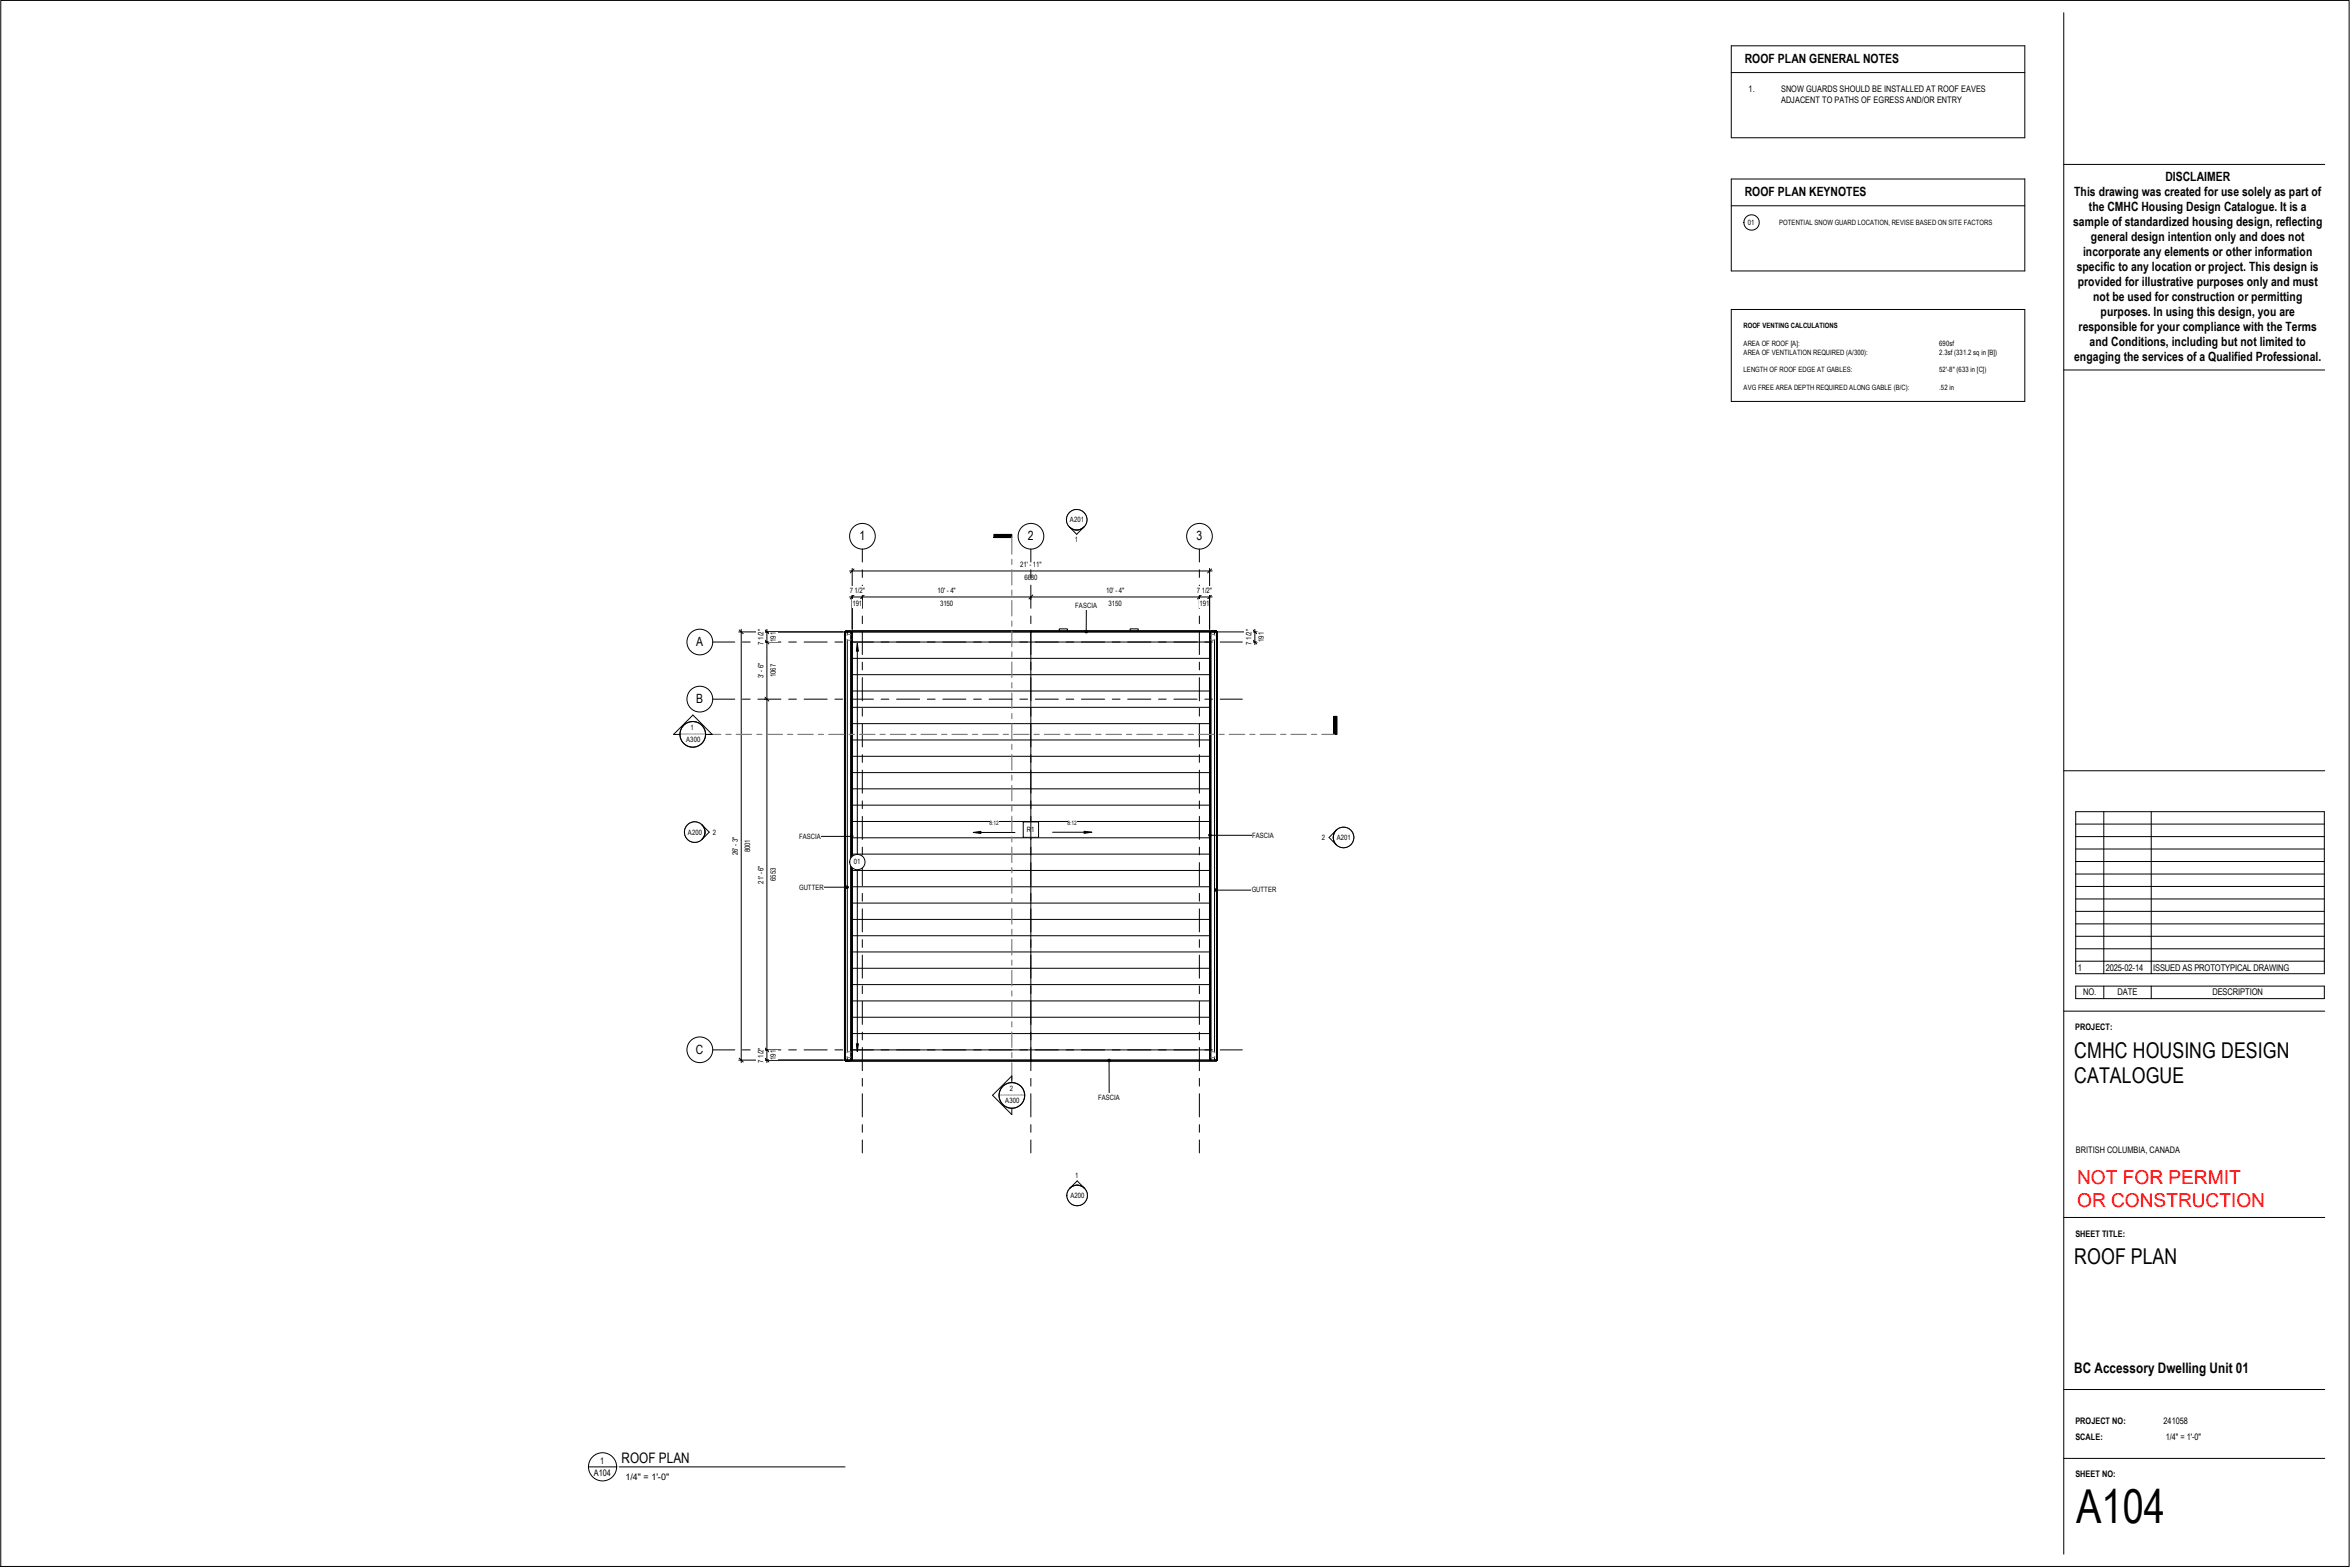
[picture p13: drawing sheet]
<svg xmlns="http://www.w3.org/2000/svg" width="914mm" height="610mm" viewBox="0 0 914 610" stroke-linecap="round" stroke-linejoin="round" font-family="sans-serif">
<defs><g id="words">
<text font-size="18.2" x="807.8" y="592.6">A104</text>
<g font-size="8.5">
<text x="807.1" y="411.5">CMHC HOUSING DESIGN</text>
<text x="807.1" y="421.2">CATALOGUE</text>
<text x="807.1" y="491.8">ROOF PLAN</text>
</g>
<g font-size="7.4" fill="#f00">
<text x="808.2" y="460.8">NOT FOR PERMIT</text>
<text x="808.2" y="469.7">OR CONSTRUCTION</text>
</g>
<g font-size="5.6">
<text x="807.1" y="534.2">BC Accessory Dwelling Unit 01</text>
<text x="241.9" y="569.1">ROOF PLAN</text>
</g>
<g font-size="5">
<text x="842.6" y="70.6">DISCLAIMER</text>
<text x="807.1" y="76.4">This drawing was created for use solely as part of</text>
<text x="812.8" y="82.2">the CMHC Housing Design Catalogue. It is a</text>
<text x="806.7" y="88">sample of standardized housing design, reflecting</text>
<text x="813.6" y="93.9">general design intention only and does not</text>
<text x="810.5" y="99.7">incorporate any elements or other information</text>
<text x="808.1" y="105.5">specific to any location or project. This design is</text>
<text x="808.4" y="111.3">provided for illustrative purposes only and must</text>
<text x="814.5" y="117.1">not be used for construction or permitting</text>
<text x="817.4" y="122.9">purposes. In using this design, you are</text>
<text x="808.8" y="128.7">responsible for your compliance with the Terms</text>
<text x="813.1" y="134.5">and Conditions, including but not limited to</text>
<text x="807.1" y="140.4">engaging the services of a Qualified Professional.</text>
</g>
<g font-size="4.9">
<text x="678.9" y="24.6">ROOF PLAN GENERAL NOTES</text>
<text x="678.9" y="76.2">ROOF PLAN KEYNOTES</text>
<text x="334.4" y="210.2">1</text>
<text x="400" y="210.2">2</text>
<text x="465.5" y="210.2">3</text>
<text x="270.9" y="251.4">A</text>
<text x="270.9" y="273.6">B</text>
<text x="270.8" y="410">C</text>
</g>
<g font-size="3.6">
<text x="808.4" y="377.6">1</text>
<text x="819.4" y="377.6">2025-02-14</text>
<text x="837.8" y="377.6">ISSUED AS PROTOTYPICAL DRAWING</text>
<text x="810.6" y="387.3">NO.</text>
<text x="824" y="387.3">DATE</text>
<text x="860.9" y="387.3">DESCRIPTION</text>
</g>
<g font-size="3.5">
<text x="680.4" y="35.8">1.</text>
<text x="693.1" y="35.8">SNOW GUARDS SHOULD BE INSTALLED AT ROOF EAVES</text>
<text x="693.1" y="40">ADJACENT TO PATHS OF EGRESS AND/OR ENTRY</text>
<text x="807.5" y="400.7">PROJECT:</text>
<text x="807.8" y="448.4">BRITISH COLUMBIA, CANADA</text>
<text x="807.6" y="481">SHEET TITLE:</text>
<text x="807.6" y="553.9">PROJECT NO:</text>
<text x="841.9" y="553.9">241058</text>
<text x="807.6" y="560.4">SCALE:</text>
<text x="842.7" y="560.4">1/4&quot; = 1'-0&quot;</text>
<text x="233.5" y="569.7">1</text>
<text x="231.1" y="574.2">A104</text>
<text x="243.3" y="575.9">1/4&quot; = 1'-0&quot;</text>
<text x="807.6" y="574.7">SHEET NO:</text>
</g>
<g font-size="2.9">
<text x="396.9" y="220.7">21' - 11&quot;</text>
<text x="398.6" y="225.6">6680</text>
<text x="330.6" y="230.8">7 1/2&quot;</text>
<text x="364.8" y="230.8">10' - 4&quot;</text>
<text x="430.4" y="230.8">10' - 4&quot;</text>
<text x="465.7" y="230.8">7 1/2&quot;</text>
<text x="331.7" y="235.7">191</text>
<text x="365.8" y="235.7">3150</text>
<text x="431.4" y="235.7">3150</text>
<text x="466.8" y="235.7">191</text>
<text x="297.1" y="250.7" transform="rotate(-90 297.1 250.7)">7 1/2&quot;</text>
<text x="301.9" y="249.7" transform="rotate(-90 301.9 249.7)">191</text>
<text x="486.9" y="250.7" transform="rotate(-90 486.9 250.7)">7 1/2&quot;</text>
<text x="491.7" y="249.7" transform="rotate(-90 491.7 249.7)">191</text>
<text x="297.1" y="263.8" transform="rotate(-90 297.1 263.8)">3' - 6&quot;</text>
<text x="301.9" y="263.4" transform="rotate(-90 301.9 263.4)">1067</text>
<text x="287.1" y="332.7" transform="rotate(-90 287.1 332.7)">26' - 3&quot;</text>
<text x="291.9" y="331.6" transform="rotate(-90 291.9 331.6)">8001</text>
<text x="297.1" y="343.7" transform="rotate(-90 297.1 343.7)">21' - 6&quot;</text>
<text x="301.9" y="342.7" transform="rotate(-90 301.9 342.7)">6553</text>
<text x="297.1" y="413.4" transform="rotate(-90 297.1 413.4)">7 1/2&quot;</text>
<text x="301.9" y="412.3" transform="rotate(-90 301.9 412.3)">191</text>
</g>
<g font-size="2.8">
<text x="680.1" y="87.5">01</text>
<text x="692.3" y="87.7">POTENTIAL SNOW GUARD LOCATION, REVISE BASED ON SITE FACTORS</text>
<text x="678.4" y="127.7">ROOF VENTING CALCULATIONS</text>
<text x="678.4" y="134.6">AREA OF ROOF [A]:</text>
<text x="754.6" y="134.6">690sf</text>
<text x="678.4" y="138">AREA OF VENTILATION REQUIRED (A/300):</text>
<text x="754.6" y="138">2.3sf (331.2 sq in [B])</text>
<text x="678.4" y="144.9">LENGTH OF ROOF EDGE AT GABLES:</text>
<text x="754.6" y="144.9">52'-</text>
<text x="758.5" y="144.9">8&quot; (633 in [C])</text>
<text x="678.4" y="151.8">AVG FREE AREA DEPTH REQUIRED ALONG GABLE (B/C):</text>
<text x="754.6" y="151.8">.52 in</text>
<text x="416.3" y="203.1">A201</text>
<text x="418.2" y="210.8">1</text>
<text x="418.4" y="236.5">FASCIA</text>
<text x="268.7" y="284">1</text>
<text x="267" y="288.8">A300</text>
<text x="399.5" y="323.6">R1</text>
<text x="267.7" y="324.7">A200</text>
<text x="277.3" y="324.7">2</text>
<text x="310.9" y="326.3">FASCIA</text>
<text x="487.2" y="325.8">FASCIA</text>
<text x="514.4" y="326.8">2</text>
<text x="520.1" y="326.7">A201</text>
<text x="332.2" y="336.3">01</text>
<text x="310.9" y="346.1">GUTTER</text>
<text x="487" y="347.2">GUTTER</text>
<text x="392.9" y="424.5">2</text>
<text x="391.2" y="429.2">A300</text>
<text x="427.3" y="427.7">FASCIA</text>
<text x="418.4" y="458.3">1</text>
<text x="416.5" y="466">A200</text>
</g>
<g font-size="2.3">
<text x="264.5" y="285.2">________</text>
<text x="385.1" y="320.9">8:12</text>
<text x="415.4" y="320.8">8:12</text>
<text x="388.7" y="425.7">________</text>
</g>
</g></defs>
<g fill="none" stroke="#000" stroke-width=".39">
<path d="M673.7 17.8h114.2v35.8h-114.2zM673.7 28.2h114.2M673.7 69.6h114.2v35.8h-114.2zM673.7 80.1h114.2M673.7 120.4h114.2v35.8h-114.2zM328.6 245.8v166.6M328.8 245.8v166.6M329.2 245.8h-.6h2.6l-.1 166.6h-2.5h.6M329.7 245.8v1.2M329.7 248.9v160.4M331.6 256.1h139.1M331.6 249.8h139.1"/>
<path d="M401.1 245.8h69.6v166.6h-69.6zM412.2 245.4v-.8h3.1v.8M439.7 245.4v-.8h3.2v.8M470.7 245.8h.3M470.7 245.8v166.6M471 245.8v166.6h2.7h-.7M471 245.8h2.7h-.7M471.1 245.8v166.6M472.6 245.8v1.2M472.6 248.9v160.4M473.3 245.4v.4h-72.2v-.4h72.2h-144.3v.4h72.1h-69.5v166.6v-166.6M473.3 245.8v166.6"/>
<path d="M473.4 245.8v166.6M473.7 245.8v166.6M331.6 275.2h139.1M331.6 268.8h139.1M331.6 262.5h139.1M331.6 294.2h139.1M331.6 287.9h139.1M331.6 281.5h139.1M331.6 319.6h139.1M331.6 313.2h139.1M331.6 306.9h139.1M331.6 300.6h139.1"/>
<path d="M331.6 338.6h139.1M331.6 332.3h139.1M331.6 325.9h139.1M331.6 357.7h139.1M331.6 351.3h139.1M331.6 345h139.1M331.6 376.7h139.1M331.6 370.3h139.1M331.6 364h139.1M331.6 395.7h139.1M331.6 389.4h139.1M331.6 383h139.1"/>
<path d="M329.7 411.2v1.2M331.6 408.4h139.1M331.6 402.1h139.1M401.1 412.4v.4h-72.1h144.3v-.4h-144.3v.4M472.6 411.2v1.2"/>
</g>
<path d="M329.5 248.7a1.09 1.09 0 0 0 1.6 .1M331.1 247a1.15 1.15 0 0 0-1.6 .2M471.1 247a1.15 1.15 0 0 1 1.6 .2M472.7 248.7a1.09 1.09 0 0 1-1.6 .1M329.5 411.1a1.09 1.09 0 0 0 1.6 .1M331.1 409.4a1.15 1.15 0 0 0-1.6 .1M471.1 409.4a1.15 1.15 0 0 1 1.6 .1M472.7 411.1a1.09 1.09 0 0 1-1.6 .1" fill="none" stroke="#7f7f7f" stroke-width=".39"/>
<path d="M385.1 318.9h3.4v2.5h-3.4z" fill="#fff"/>
<path d="M378.7 323.8l3-.4v.8z" fill="#000"/>
<path d="M378.7 323.8h16.2M378.7 323.8l3-.4v.8z" fill="none" stroke="#000" stroke-width=".39"/>
<path d="M415.4 318.8h3.5v2.5h-3.5z" fill="#fff"/>
<path d="M421.8 323.4l3 .4-3 .4z" fill="#000"/>
<g fill="none" stroke="#000" stroke-width=".39">
<path d="M409.6 323.8h15.2M421.8 323.4l3 .4-3 .4z"/>
<circle cx="522.8" cy="325.8" r="4"/>
</g>
<path d="M518.8 321.8h8v8h-8z" fill="#fff"/>
<circle cx="522.8" cy="325.8" r="4" fill="none" stroke="#000" stroke-width=".39"/>
<path d="M520.1 324.1h5.6v3.4h-5.6z" fill="#fff"/>
<path d="M519.9 322.9a4.1 4.1 0 0 0 0 5.7l-2.8-2.8z" fill="none" stroke="#000" stroke-width=".39"/>
<path d="M514.4 324.1h1.3v3.5h-1.3z" fill="#fff"/>
<circle cx="419" cy="202.2" r="4" fill="none" stroke="#000" stroke-width=".39"/>
<path d="M415 198.2h8v8h-8z" fill="#fff"/>
<circle cx="418.9" cy="202.2" r="4" fill="none" stroke="#000" stroke-width=".39"/>
<path d="M416.3 200.5h5.6v3.4h-5.6z" fill="#fff"/>
<path d="M416.1 205a3.9 3.9 0 0 0 5.7 0M421.8 205l-2.9 2.9-2.8-2.9" fill="none" stroke="#000" stroke-width=".39"/>
<path d="M418.2 208.2h1.3v3.4h-1.3z" fill="#fff"/>
<circle cx="419.1" cy="465.1" r="4" fill="none" stroke="#000" stroke-width=".39"/>
<path d="M415.1 461.1h8v7.9h-8z" fill="#fff"/>
<circle cx="419.1" cy="465.1" r="4" fill="none" stroke="#000" stroke-width=".39"/>
<path d="M416.5 463.4h5.5v3.4h-5.5z" fill="#fff"/>
<path d="M419.1 459.4l2.8 2.8a3.9 3.9 0 0 0-5.6 0z" fill="none" stroke="#000" stroke-width=".39"/>
<path d="M418.4 455.6h1.3v3.5h-1.3z" fill="#fff"/>
<circle cx="270.3" cy="323.7" r="4" fill="none" stroke="#000" stroke-width=".39"/>
<path d="M266.3 319.7h8v8h-8z" fill="#fff"/>
<circle cx="270.3" cy="323.7" r="4" fill="none" stroke="#000" stroke-width=".39"/>
<path d="M267.7 322h5.5v3.5h-5.5z" fill="#fff"/>
<path d="M273.1 326.5a3.9 3.9 0 0 0 0-5.6l2.9 2.8-2.9 2.9" fill="none" stroke="#000" stroke-width=".39"/>
<path d="M277.3 322.1h1.3v3.4h-1.3z" fill="#fff"/>
<circle cx="335.6" cy="208.6" r="5" fill="none" stroke="#000" stroke-width=".39"/>
<path d="M334.4 205.7h2.2v5.8h-2.2z" fill="#fff"/>
<g fill="none" stroke="#000" stroke-width=".39">
<path d="M335.5 213.6v5.1M335.5 221.7v2.9M335.5 227.6v9M335.5 239.6v3M335.5 245.6v9M335.5 257.6v3M335.5 263.6v9M335.5 275.6v3M335.5 281.6v9M335.5 293.6v3M335.5 299.6v9M335.5 311.6v3"/>
<path d="M335.5 317.6v9M335.5 329.6v3M335.5 335.6v9M335.5 347.6v3M335.5 353.6v8.9M335.5 365.5v3.1M335.5 371.6v8.9M335.5 383.5v3M335.5 389.6v8.9M335.5 401.5v3M335.5 407.5v9M335.5 419.5v3"/>
<path d="M335.5 425.5v9M335.5 437.5v3M335.5 443.5v5"/>
<circle cx="466.7" cy="208.6" r="5"/>
</g>
<path d="M465.5 205.7h2.3v5.8h-2.3z" fill="#fff"/>
<g fill="none" stroke="#000" stroke-width=".39">
<path d="M466.7 213.6v5.1M466.7 221.7v2.9M466.7 227.6v9M466.7 239.6v3M466.7 245.6v9M466.7 257.6v3M466.7 263.6v9M466.7 275.6v3M466.7 281.6v9M466.7 293.6v3M466.7 299.6v9M466.7 311.6v3"/>
<path d="M466.7 317.6v9M466.7 329.6v3M466.7 335.6v9M466.7 347.6v3M466.7 353.6v8.9M466.7 365.5v3.1M466.7 371.6v8.9M466.7 383.5v3M466.7 389.6v8.9M466.7 401.5v3M466.7 407.5v9M466.7 419.5v3"/>
<path d="M466.7 425.5v9M466.7 437.5v3M466.7 443.5v5"/>
<circle cx="272.3" cy="249.8" r="5"/>
</g>
<path d="M270.9 246.9h2.7v5.8h-2.7z" fill="#fff"/>
<g fill="none" stroke="#000" stroke-width=".39">
<path d="M277.3 249.8h8.6M288.9 249.8h3M294.9 249.8h9M306.9 249.8h3M312.9 249.8h9M324.9 249.8h3M330.9 249.8h9M342.9 249.8h3M348.9 249.8h8.9M360.8 249.8h3.1M366.9 249.8h8.9M378.8 249.8h3"/>
<path d="M384.9 249.8h8.9M396.8 249.8h3M402.8 249.8h9M414.8 249.8h3M420.8 249.8h9M432.8 249.8h3M438.8 249.8h9M450.8 249.8h3M456.8 249.8h9M468.8 249.8h3M474.8 249.8h8.6"/>
<circle cx="272.3" cy="408.4" r="5"/>
</g>
<path d="M270.8 405.5h2.8v5.8h-2.8z" fill="#fff"/>
<g fill="none" stroke="#000" stroke-width=".39">
<path d="M287.4 245.8h43.2M287.7 245.1l1.5 1.4M288.4 244.8v168.6M277.3 408.4h8.6M287.4 412.4h40.6M287.7 411.6l1.5 1.5M288.9 408.4h3M294.9 408.4h9M306.9 408.4h3M312.9 408.4h9M324.9 408.4h3M330.9 408.4h9"/>
<path d="M342.9 408.4h3M348.9 408.4h8.9M360.8 408.4h3.1M366.9 408.4h8.9M378.8 408.4h3M384.9 408.4h8.9M396.8 408.4h3M402.8 408.4h9M414.8 408.4h3M420.8 408.4h9M432.8 408.4h3M438.8 408.4h9"/>
<path d="M450.8 408.4h3M456.8 408.4h9M468.8 408.4h3M474.8 408.4h8.6"/>
</g>
<g fill="#fff">
<path d="M289.2 326.6h3.4v5.1h-3.4z"/>
<path d="M284.4 325.6h3.4v7.1h-3.4z"/>
</g>
<path d="M330.6 222.1h141.1M331.6 221.1v23.7M332.3 221.4l-1.5 1.5M470.7 221.1v23.7M471.4 221.4l-1.5 1.5" fill="none" stroke="#000" stroke-width=".39"/>
<g fill="#fff">
<path d="M398.6 222.9h5.1v3.3h-5.1z"/>
<path d="M396.9 218.1h8.4v3.3h-8.4z"/>
</g>
<g fill="none" stroke="#000" stroke-width=".39">
<path d="M330.6 232.2h141.1M331.6 231.2v13.6M332.3 231.5l-1.5 1.5M335.5 232.2l-.7 .8M335.5 232.2v1M336.3 231.5l-.8 .7M401.1 232.2l-.7 .8M401.1 232.2v1M401.9 231.5l-.8 .7M466.7 232.2l-.7 .8M466.7 232.2v1M467.4 231.5l-.7 .7"/>
<path d="M470.7 231.2v13.6M471.4 231.5l-1.5 1.5"/>
</g>
<g fill="#fff">
<path d="M331.7 233h3.8v3.3h-3.8z"/>
<path d="M330.6 228.2h5.9v3.2h-5.9z"/>
<path d="M365.8 233h5.1v3.3h-5.1z"/>
<path d="M364.8 228.2h7.1v3.2h-7.1z"/>
<path d="M431.4 233h5.1v3.3h-5.1z"/>
<path d="M430.4 228.2h7.1v3.2h-7.1z"/>
<path d="M466.8 233h3.8v3.3h-3.8z"/>
<path d="M465.7 228.2h5.9v3.2h-5.9z"/>
</g>
<path d="M471.7 245.8h17.5M484.4 249.8h4.8M487.5 249l1.5 1.5M487.5 245.1l1.5 1.4M488.3 244.8v6" fill="none" stroke="#000" stroke-width=".39"/>
<g fill="#fff">
<path d="M489 245.9h3.4v3.8h-3.4z"/>
<path d="M484.2 244.9h3.4v5.9h-3.4z"/>
</g>
<g fill="none" stroke="#000" stroke-width=".39">
<path d="M297.4 249.8h1.1M297.4 245.8h30.6M297.7 249l1.5 1.5M297.7 245.1l1.5 1.4M298.4 244.8v168.6M297.4 272h1.1M297.7 271.2l.7 .8M298.4 272l.8 .8M297.4 412.4h33.2M297.4 408.4h1.1M297.7 411.6l1.5 1.5M297.7 407.7l.7 .7"/>
<path d="M298.4 408.4l.8 .8"/>
</g>
<g fill="#fff">
<path d="M299.2 245.9h3.4v3.8h-3.4z"/>
<path d="M294.4 244.9h3.4v5.9h-3.4z"/>
<path d="M299.2 258.4h3.4v5.1h-3.4z"/>
<path d="M294.4 257.9h3.4v6h-3.4z"/>
<path d="M299.2 337.7h3.4v5.1h-3.4z"/>
<path d="M294.4 336.7h3.4v7.1h-3.4z"/>
<path d="M299.2 408.5h3.4v3.9h-3.4z"/>
<path d="M294.4 407.5h3.4v5.9h-3.4z"/>
<path d="M398.1 319.7h6v6.1h-6z"/>
</g>
<path d="M386.7 207.9h7v1.2h-7zM398.1 319.7h6v6.1h-6z" fill="none" stroke="#000" stroke-width=".39"/>
<path d="M386.7 207.9h7v1.2h-7z" fill="#000"/>
<g fill="none" stroke="#7f7f7f" stroke-width=".47">
<path d="M393.7 208.9v6.7M393.7 217.6v2M393.7 221.6v6M393.7 229.6v2M393.7 233.6v6M393.7 241.6v2M393.7 245.6v6M393.7 253.6v2M393.7 257.6v6M393.7 265.6v2M393.7 269.6v5.9M393.7 277.6v2"/>
<path d="M393.7 281.6v6M393.7 289.6v1.9M393.7 293.5v6.1M393.7 301.5v2M393.7 305.6v5.9M393.7 313.5v2.1M393.7 317.5v6.1M393.7 325.5v2M393.7 329.5v6M393.7 337.5v2M393.7 341.5v6M393.7 349.5v2"/>
<path d="M393.7 353.5v6M393.7 361.5v2M393.7 365.5v6M393.7 373.5v2M393.7 377.5v6M393.7 385.5v2M393.7 389.5v6M393.7 397.5v2M393.7 401.5v6M393.7 409.5v2M393.7 413.5v6.7"/>
</g>
<path d="M388.7 421.2h10v9.9h-10z" fill="#fff"/>
<g fill="none" stroke="#000" stroke-width=".39">
<path d="M519 278.7h1.2v7h-1.2zM393.7 421.2v-2.6l-7.5 7.5 7.5 7.5v-2.4"/>
<circle cx="393.7" cy="426.2" r="5"/>
<circle cx="393.7" cy="426.1" r="5"/>
</g>
<path d="M519 278.7h1.2v7h-1.2z" fill="#000"/>
<g fill="none" stroke="#7f7f7f" stroke-width=".47">
<path d="M275.5 285.7h5M282.4 285.7h2.1M286.5 285.7h5.9M294.5 285.7h2M298.4 285.7h6.1M306.5 285.7h1.9M310.4 285.7h6M318.4 285.7h2M322.5 285.7h5.9M330.4 285.7h2M334.4 285.7h6M342.4 285.7h2"/>
<path d="M346.4 285.7h6M354.4 285.7h2M358.4 285.7h6M366.4 285.7h2M370.4 285.7h6M378.4 285.7h2M382.4 285.7h6M390.4 285.7h2M394.4 285.7h6M402.4 285.7h2M406.4 285.7h6M414.4 285.7h2"/>
<path d="M418.4 285.7h5.9M426.4 285.7h2M430.4 285.7h6M438.4 285.7h2M442.3 285.7h6.1M450.3 285.7h2M454.4 285.7h5.9M462.4 285.7h2M466.3 285.7h6.1M474.3 285.7h2M478.3 285.7h6M486.3 285.7h2"/>
<path d="M490.3 285.7h6M498.3 285.7h2M502.3 285.7h6M510.3 285.7h2M514.3 285.7h5"/>
</g>
<path d="M264.5 280.7h10v10h-10z" fill="#fff"/>
<g fill="none" stroke="#000" stroke-width=".39">
<path d="M264.5 285.7h-2.4l7.5-7.5 7.5 7.5h-2.6M473.2 346.3h13.8"/>
<circle cx="269.5" cy="285.7" r="5"/>
<circle cx="269.6" cy="285.7" r="5"/>
<circle cx="473.2" cy="346.2" r=".5"/>
</g>
<circle cx="473.2" cy="346.2" r=".5" fill="#000"/>
<path d="M487 344.6h9.6v3.4h-9.6z" fill="#fff"/>
<circle cx="331.4" cy="325.3" r=".51" fill="#000"/>
<g fill="none" stroke="#000" stroke-width=".39">
<path d="M319.5 325.4h11.9"/>
<circle cx="331.4" cy="325.3" r=".51"/>
</g>
<path d="M310.9 323.6h8.5v3.5h-8.5z" fill="#fff"/>
<circle cx="329.6" cy="345.1" r=".51" fill="#000"/>
<g fill="none" stroke="#000" stroke-width=".39">
<path d="M320.6 345.1h9"/>
<circle cx="329.6" cy="345.1" r=".51"/>
</g>
<path d="M310.9 343.5h9.6v3.4h-9.6z" fill="#fff"/>
<circle cx="470.8" cy="324.9" r=".5" fill="#000"/>
<g fill="none" stroke="#000" stroke-width=".39">
<path d="M470.8 325h16.4"/>
<circle cx="470.8" cy="324.9" r=".5"/>
</g>
<path d="M487.2 323.2h8.5v3.4h-8.5z" fill="#fff"/>
<circle cx="431.6" cy="412.6" r=".5" fill="#000"/>
<g fill="none" stroke="#000" stroke-width=".39">
<path d="M431.5 412.6l.1 12.5"/>
<circle cx="431.6" cy="412.6" r=".5"/>
</g>
<path d="M427.3 425.1h8.5v3.4h-8.5z" fill="#fff"/>
<circle cx="422.7" cy="245.7" r=".51" fill="#000"/>
<g fill="none" stroke="#000" stroke-width=".39">
<path d="M422.7 237.3v8.4"/>
<circle cx="422.7" cy="245.7" r=".51"/>
</g>
<path d="M418.4 233.8h8.5v3.5h-8.5z" fill="#fff"/>
<circle cx="272.3" cy="272" r="5" fill="none" stroke="#000" stroke-width=".39"/>
<path d="M270.9 269.1h2.7v5.8h-2.7z" fill="#fff"/>
<g fill="none" stroke="#000" stroke-width=".39">
<path d="M333.6 250.3l.4 3h-.8zM333.6 250.3v82.1M277.3 272h8.6M288.9 272h3M294.9 272h9M306.9 272h3M312.9 272h9M324.9 272h3M330.9 272h9M342.9 272h3M348.9 272h8.9M360.8 272h3.1"/>
<path d="M366.9 272h8.9M378.8 272h3M384.9 272h8.9M396.8 272h3M402.8 272h9M414.8 272h3M420.8 272h9M432.8 272h3M438.8 272h9M450.8 272h3M456.8 272h9M468.8 272h3"/>
<path d="M474.8 272h8.6M333.6 338.4v70.7M333.2 406.1h.8l-.4 3z"/>
</g>
<path d="M333.6 250.3l.4 3h-.8zM333.2 406.1h.8l-.4 3z" fill="#000"/>
<path d="M330.6 332.4h6v5.9h-6z" fill="#fff"/>
<circle cx="333.6" cy="335.4" r="2.99" fill="none" stroke="#000" stroke-width=".39"/>
<path d="M332.2 333.6h2.6v3.5h-2.6z" fill="#fff"/>
<circle cx="401.1" cy="208.6" r="5" fill="none" stroke="#000" stroke-width=".39"/>
<path d="M400 205.7h2.2v5.8h-2.2z" fill="#fff"/>
<g fill="none" stroke="#000" stroke-width=".39">
<path d="M401.1 213.6v5.1M401.1 221.7v2.9M401.1 227.6v9M401.1 239.6v3M401.1 245.6v9M401.1 257.6v3M401.1 263.6v9M401.1 275.6v3M401.1 281.6v9M401.1 293.6v3M401.1 299.6v9M401.1 311.6v3"/>
<path d="M401.1 317.6v9M401.1 329.6v3M401.1 335.6v9M401.1 347.6v3M401.1 353.6v8.9M401.1 365.5v3.1M401.1 371.6v8.9M401.1 383.5v3M401.1 389.6v8.9M401.1 401.5v3M401.1 407.5v9M401.1 419.5v3"/>
<path d="M401.1 425.5v9M401.1 437.5v3M401.1 443.5v5"/>
</g>
<g fill="#fff">
<path d="M678.9 20.1h60v5.8h-60z"/>
<path d="M678.9 71.7h47.4v5.8h-47.4z"/>
<path d="M678.6 83.6h5.9v5.9h-5.9z"/>
</g>
<circle cx="681.6" cy="86.6" r="3" fill="none" stroke="#000" stroke-width=".39"/>
<g fill="#fff">
<path d="M680.1 84.8h2.7v3.5h-2.7z"/>
<path d="M692.3 85.1h83v3.4h-83z"/>
</g>
<g fill="none" stroke="#000" stroke-width=".39">
<path d="M.3 .2h913.8v609.2h-913.8zM803 5v599.6M803 64h101.6M803 143.9h101.6M803 299.8h101.6M803 393.4h101.6M803 473.6h101.6M803 540.6h101.6M228.9 570.7h11M240.9 570.7h87.9M803 567.4h101.6"/>
<circle cx="234.5" cy="570.6" r="5.5"/>
</g>
<g fill="#fff">
<path d="M678.4 125.1h36.7v3.4h-36.7z"/>
<path d="M678.4 132h21.9v3.4h-21.9z"/>
<path d="M754.6 132h5.8v3.4h-5.8z"/>
<path d="M678.4 135.4h48.4v3.5h-48.4z"/>
<path d="M754.6 135.4h23.2v3.5h-23.2z"/>
<path d="M678.4 142.3h42.5v3.5h-42.5z"/>
<path d="M754.6 142.3h3.1v3.5h-3.1z"/>
<path d="M757.7 142.3h.8v3.5h-.8z"/>
<path d="M758.5 142.3h14.5v3.5h-14.5z"/>
<path d="M678.4 149.2h64.6v3.4h-64.6z"/>
<path d="M754.6 149.2h6.5v3.4h-6.5z"/>
</g>
<g fill="none" stroke="#000" stroke-width=".39">
<path d="M807.7 315.8h96.7v63h-96.7zM818.6 315.8v63M837.1 315.8v63M807.7 320.6h96.7M807.7 325.5h96.7M807.7 330.3h96.7M807.7 335.2h96.7M807.7 340h96.7M807.7 344.8h96.7M807.7 349.7h96.7M807.7 354.5h96.7M807.7 359.4h96.7"/>
<path d="M807.7 364.2h96.7M807.7 369.1h96.7M807.7 373.9h96.7M807.7 383.6h96.7v4.9h-96.7zM818.6 383.6v4.9M837.1 383.6v4.9"/>
</g>
<use href="#words"/>
</svg>
